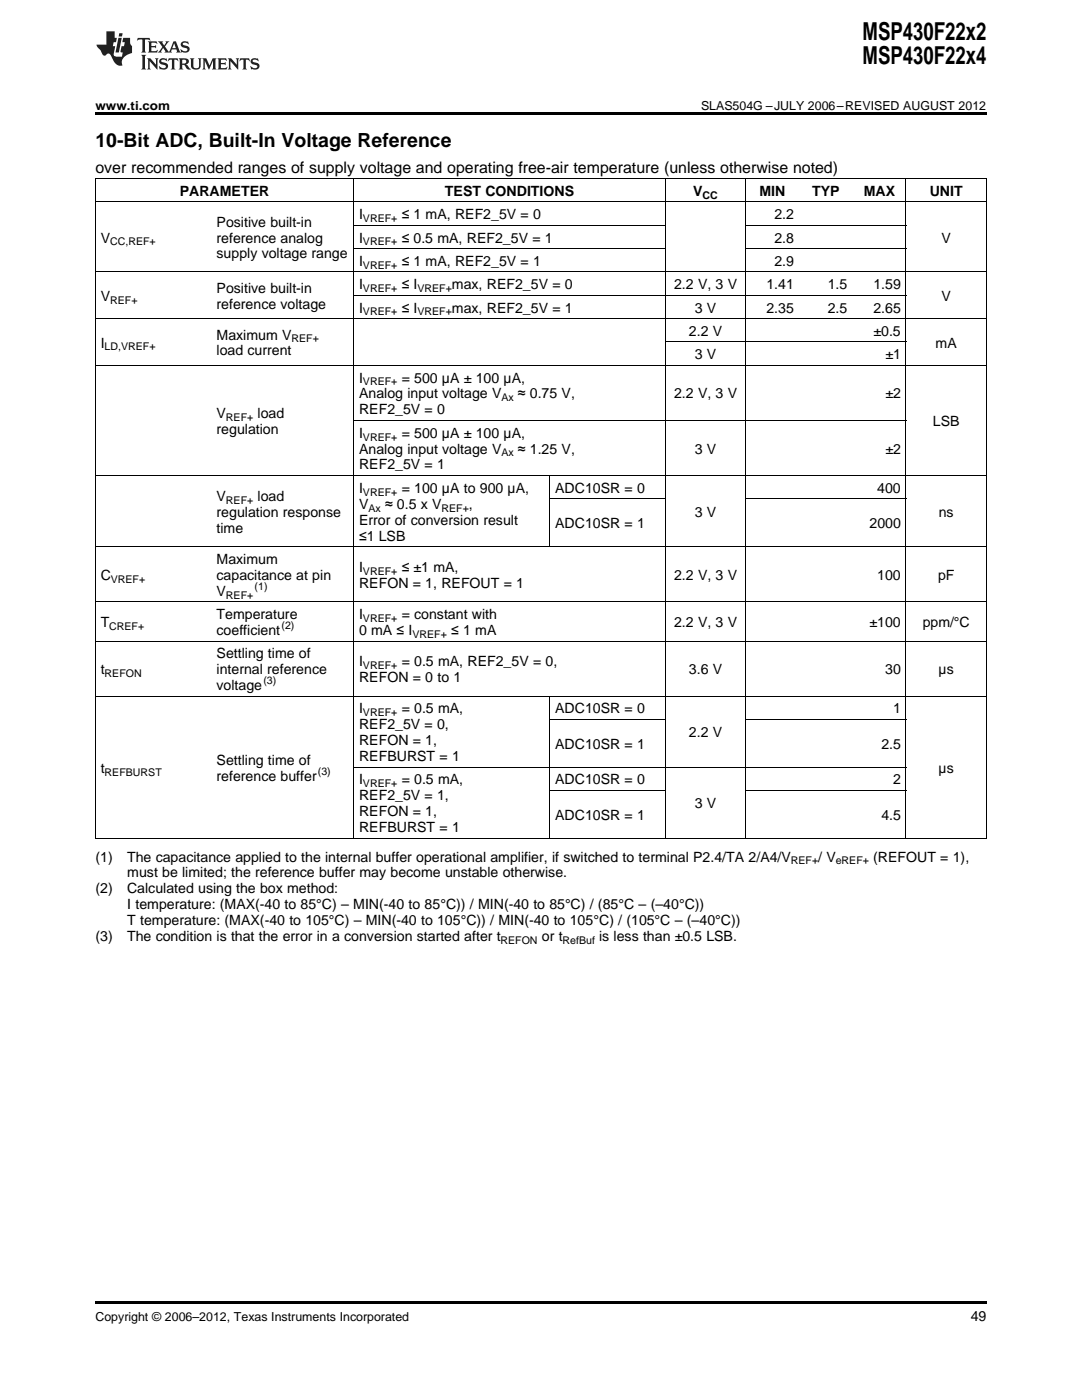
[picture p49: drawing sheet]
<svg xmlns="http://www.w3.org/2000/svg" width="216mm" height="279mm" viewBox="0 0 216 279" stroke-linecap="round" stroke-linejoin="round" font-family="sans-serif">
<defs><g id="words">
<g font-size="4.9">
<text x="172.1" y="7.9">MSP430F22x2</text>
<text x="172.1" y="12.8">MSP430F22x4</text>
</g>
<text font-size="3.9" x="19" y="29.3">10-Bit ADC, Built-In Voltage Reference</text>
<text font-size="3.2" x="19" y="34.4">over recommended ranges of supply voltage and operating free-air temperature (unless otherwise noted)</text>
<g font-size="2.8">
<text x="35.9" y="39.1">PARAMETER</text>
<text x="88.8" y="39.1">TEST CONDITIONS</text>
<text x="138.3" y="39.1">V</text>
<text x="151.6" y="39.1">MIN</text>
<text x="162.1" y="39.1">TYP</text>
<text x="172.4" y="39.1">MAX</text>
<text x="185.5" y="39.1">UNIT</text>
<text x="43.2" y="45.2">Positive built-in</text>
<text x="71.6" y="43.7">I</text>
<text x="80.2" y="43.7">≤ 1 mA, REF2_5V = 0</text>
<text x="154.5" y="43.7">2.2</text>
<text x="20.1" y="48.4">V</text>
<text x="43.2" y="48.4">reference analog</text>
<text x="43.2" y="51.6">supply voltage range</text>
<text x="71.6" y="48.4">I</text>
<text x="71.6" y="53.1">I</text>
<text x="80.2" y="48.4">≤ 0.5 mA, REF2_5V = 1</text>
<text x="80.2" y="53.1">≤ 1 mA, REF2_5V = 1</text>
<text x="154.5" y="48.4">2.8</text>
<text x="154.5" y="53.1">2.9</text>
<text x="187.9" y="48.4">V</text>
<text x="43.2" y="58.5">Positive built-in</text>
<text x="71.6" y="57.7">I</text>
<text x="80.2" y="57.7">≤ I</text>
<text x="90.2" y="57.7">max, REF2_5V = 0</text>
<text x="134.5" y="57.7">2.2 V, 3 V</text>
<text x="152.9" y="57.7">1.41</text>
<text x="165.2" y="57.7">1.5</text>
<text x="174.3" y="57.7">1.59</text>
<text x="20.1" y="60">V</text>
<text x="43.2" y="61.6">reference voltage</text>
<text x="71.6" y="62.4">I</text>
<text x="80.2" y="62.4">≤ I</text>
<text x="90.2" y="62.4">max, REF2_5V = 1</text>
<text x="138.6" y="62.4">3 V</text>
<text x="152.9" y="62.4">2.35</text>
<text x="165.2" y="62.4">2.5</text>
<text x="174.3" y="62.4">2.65</text>
<text x="187.9" y="60">V</text>
<text x="20.1" y="69.4">I</text>
<text x="43.2" y="67.8">Maximum V</text>
<text x="43.2" y="70.9">load current</text>
<text x="137.5" y="67">2.2 V</text>
<text x="138.6" y="71.7">3 V</text>
<text x="174.3" y="67">±0.5</text>
<text x="176.7" y="71.7">±1</text>
<text x="186.7" y="69.4">mA</text>
<text x="71.6" y="76.3">I</text>
<text x="80.2" y="76.3">= 500 µA ± 100 µA,</text>
<text x="43.2" y="83.4">V</text>
<text x="51.4" y="83.4">load</text>
<text x="71.6" y="79.5">Analog input voltage V</text>
<text x="71.6" y="82.7">REF2_5V = 0</text>
<text x="103.4" y="79.5">≈ 0.75 V,</text>
<text x="134.5" y="79.5">2.2 V, 3 V</text>
<text x="176.7" y="79.5">±2</text>
<text x="43.2" y="86.6">regulation</text>
<text x="71.6" y="87.3">I</text>
<text x="80.2" y="87.3">= 500 µA ± 100 µA,</text>
<text x="186.2" y="85">LSB</text>
<text x="71.6" y="90.5">Analog input voltage V</text>
<text x="71.6" y="93.7">REF2_5V = 1</text>
<text x="103.4" y="90.5">≈ 1.25 V,</text>
<text x="138.6" y="90.5">3 V</text>
<text x="176.7" y="90.5">±2</text>
<text x="43.2" y="99.9">V</text>
<text x="51.4" y="99.9">load</text>
<text x="71.6" y="98.4">I</text>
<text x="71.6" y="101.5">V</text>
<text x="76.8" y="101.5">≈ 0.5 x V</text>
<text x="80.2" y="98.4">= 100 µA to 900 µA,</text>
<text x="93.6" y="101.5">,</text>
<text x="110.8" y="98.4">ADC10SR = 0</text>
<text x="175" y="98.4">400</text>
<text x="43.2" y="103.1">regulation response</text>
<text x="43.2" y="106.3">time</text>
<text x="71.6" y="104.7">Error of conversion result</text>
<text x="71.6" y="107.9">≤1 LSB</text>
<text x="110.8" y="105.4">ADC10SR = 1</text>
<text x="138.6" y="103.1">3 V</text>
<text x="173.5" y="105.4">2000</text>
<text x="187.3" y="103.1">ns</text>
<text x="43.2" y="112.5">Maximum</text>
<text x="20.1" y="115.7">C</text>
<text x="43.2" y="115.7">capacitance at pin</text>
<text x="43.2" y="118.9">V</text>
<text x="71.6" y="114.1">I</text>
<text x="71.6" y="117.3">REFON = 1, REFOUT = 1</text>
<text x="80.2" y="114.1">≤ ±1 mA,</text>
<text x="134.5" y="115.7">2.2 V, 3 V</text>
<text x="175" y="115.7">100</text>
<text x="187.2" y="115.7">pF</text>
<text x="20.1" y="125.1">T</text>
<text x="43.2" y="123.5">Temperature</text>
<text x="71.6" y="123.5">I</text>
<text x="80.2" y="123.5">= constant with</text>
<text x="134.5" y="125.1">2.2 V, 3 V</text>
<text x="173.5" y="125.1">±100</text>
<text x="184.1" y="125.1">ppm/°C</text>
<text x="43.2" y="126.7">coefficient</text>
<text x="43.2" y="131.4">Settling time of</text>
<text x="71.6" y="126.7">0 mA ≤ I</text>
<text x="90" y="126.7">≤ 1 mA</text>
<text x="20.1" y="134.5">t</text>
<text x="43.2" y="134.5">internal reference</text>
<text x="43.2" y="137.7">voltage</text>
<text x="71.6" y="133">I</text>
<text x="71.6" y="136.1">REFON = 0 to 1</text>
<text x="80.2" y="133">= 0.5 mA, REF2_5V = 0,</text>
<text x="137.5" y="134.5">3.6 V</text>
<text x="176.6" y="134.5">30</text>
<text x="187.3" y="134.5">µs</text>
<text x="71.6" y="142.4">I</text>
<text x="80.2" y="142.4">= 0.5 mA,</text>
<text x="110.8" y="142.4">ADC10SR = 0</text>
<text x="178.2" y="142.4">1</text>
<text x="71.6" y="145.6">REF2_5V = 0,</text>
<text x="71.6" y="148.7">REFON = 1,</text>
<text x="110.8" y="149.5">ADC10SR = 1</text>
<text x="137.5" y="147.1">2.2 V</text>
<text x="175.9" y="149.5">2.5</text>
<text x="20.1" y="154.2">t</text>
<text x="43.2" y="152.6">Settling time of</text>
<text x="43.2" y="155.8">reference buffer</text>
<text x="71.6" y="151.9">REFBURST = 1</text>
<text x="187.3" y="154.2">µs</text>
<text x="71.6" y="156.6">I</text>
<text x="71.6" y="159.7">REF2_5V = 1,</text>
<text x="80.2" y="156.6">= 0.5 mA,</text>
<text x="110.8" y="156.6">ADC10SR = 0</text>
<text x="138.6" y="161.3">3 V</text>
<text x="178.2" y="156.6">2</text>
<text x="71.6" y="162.9">REFON = 1,</text>
<text x="71.6" y="166.1">REFBURST = 1</text>
<text x="110.8" y="163.7">ADC10SR = 1</text>
<text x="175.9" y="163.7">4.5</text>
<text x="19" y="171.9">(1)</text>
<text x="25.4" y="171.9">The capacitance applied to the internal buffer operational amplifier, if switched to terminal P2.4/TA 2/A4/V</text>
<text x="163.3" y="171.9">/ V</text>
<text x="174.2" y="171.9">(REFOUT = 1),</text>
<text x="19" y="178.3">(2)</text>
<text x="25.4" y="178.3">Calculated using the box method:</text>
<text x="25.4" y="175.1">must be limited; the reference buffer may become unstable otherwise.</text>
<text x="25.4" y="181.5">I temperature: (MAX(-40 to 85°C) – MIN(-40 to 85°C)) / MIN(-40 to 85°C) / (85°C – (–40°C))</text>
<text x="25.4" y="184.6">T temperature: (MAX(-40 to 105°C) – MIN(-40 to 105°C)) / MIN(-40 to 105°C) / (105°C – (–40°C))</text>
<text x="19" y="187.8">(3)</text>
<text x="25.4" y="187.8">The condition is that the error in a conversion started after t</text>
<text x="108.1" y="187.8">or t</text>
<text x="119.6" y="187.8">is less than ±0.5 LSB.</text>
<text x="193.7" y="263.6">49</text>
</g>
<g font-size="2.5">
<text x="19" y="21.9">www.ti.com</text>
<text x="139.9" y="21.9">SLAS504G –JULY 2006–REVISED AUGUST 2012</text>
<text x="19" y="263.6">Copyright © 2006–2012, Texas Instruments Incorporated</text>
</g>
<g font-size="2.1">
<text x="140.2" y="39.7">CC</text>
<text x="72.4" y="44.3">VREF+</text>
<text x="22" y="49">CC,REF+</text>
<text x="72.4" y="49">VREF+</text>
<text x="72.4" y="53.6">VREF+</text>
<text x="72.4" y="58.3">VREF+</text>
<text x="83.3" y="58.3">VREF+</text>
<text x="22" y="60.6">REF+</text>
<text x="72.4" y="62.9">VREF+</text>
<text x="83.3" y="62.9">VREF+</text>
<text x="20.9" y="69.9">LD,VREF+</text>
<text x="58.2" y="68.3">REF+</text>
<text x="72.4" y="76.9">VREF+</text>
<text x="45.1" y="84">REF+</text>
<text x="100" y="80.1">Ax</text>
<text x="72.4" y="87.9">VREF+</text>
<text x="100" y="91.1">Ax</text>
<text x="45.1" y="100.5">REF+</text>
<text x="72.4" y="98.9">VREF+</text>
<text x="73.5" y="102.1">Ax</text>
<text x="88.1" y="102.1">REF+</text>
<text x="22.1" y="116.3">VREF+</text>
<text x="45.1" y="119.5">REF+</text>
<text x="50.8" y="117.8">(1)</text>
<text x="72.4" y="114.7">VREF+</text>
<text x="21.8" y="125.7">CREF+</text>
<text x="56.2" y="125.6">(2)</text>
<text x="72.4" y="124.1">VREF+</text>
<text x="82.3" y="127.3">VREF+</text>
<text x="20.9" y="135.1">REFON</text>
<text x="52.6" y="136.6">(3)</text>
<text x="72.4" y="133.5">VREF+</text>
<text x="72.4" y="142.9">VREF+</text>
<text x="20.9" y="154.8">REFBURST</text>
<text x="63.4" y="154.7">(3)</text>
<text x="72.4" y="157.1">VREF+</text>
<text x="157.8" y="172.5">REF+</text>
<text x="166.8" y="172.5">eREF+</text>
<text x="99.9" y="188.4">REFON</text>
<text x="112.3" y="188.4">RefBuf</text>
</g>
</g></defs>
<g fill="#231f20">
<path d="M27.5 7.6l-.1 .5 .4-.2h.6v.1v2.1l-.2 .4h1l-.3-.4v-2.1l.1-.1h.5l.5 .2-.2-.5zM29.5 8.3l.2 .3v1.5l-.2 .4h1.8l.2-.6a1.04 1.04 0 0 1-1.3 .2v-.7h.6l.3 .2v-.6l-.3 .2h-.6v-.6l.8-.1 .4 .3-.2-.5zM31.5 8.3l.9 1.1-.9 1.1h.8l-.2-.2 .5-.7 .4 .7-.2 .2h1.5l-.1-.2 .1-.4h.9l.1 .4-.2 .2h1l-.3-.3-.7-1.9h-.5l-.9 2-.8-1 .9-1h-.8l.1 .3-.3 .5-.4-.6 .2-.2zM34.7 8.6l.4 1h-.7zM36.3 8.4a.63 .63 0 0 0-.2 .7 .63 .63 0 0 0 .6 .4l.6 .2 .1 .2a.75 .75 0 0 1-.7 .4 .75 .75 0 0 1-.6-.5l.1 .7 .1-.1a1.11 1.11 0 0 0 1.5-.6 1.13 1.13 0 0 0-1.2-.8l-.1-.4a1.04 1.04 0 0 1 1.2 .2l-.2-.5-.1 .1-.5-.2zM28.2 10.9l.2 .4v2.2l-.2 .4h1l-.3-.4v-2.2l.3-.4zM29.3 11.6l.3 .4v1.5l-.3 .4h.8l-.2-.4v-1.3l1.5 1.7v-1.9l.2-.4h-.7l.2 .4v.9l-1.1-1.3zM32 11.8a.62 .62 0 0 0-.2 .7 .62 .62 0 0 0 .6 .4l.6 .1 .1 .3a.76 .76 0 0 1-.7 .3 .76 .76 0 0 1-.6-.4l.1 .7 .1-.1a1.11 1.11 0 0 0 1.5-.6 1.13 1.13 0 0 0-1.2-.8l-.1-.4a1.04 1.04 0 0 1 1.2 .2l-.2-.6-.1 .1-.5-.1zM33.7 11.6l-.2 .6a.61 .61 0 0 1 .8-.3v1.6l-.2 .4h.9l-.2-.4v-1.6a.63 .63 0 0 1 .8 .3l-.2-.6zM35.6 11.6l.3 .4v1.5l-.3 .4h1l-.2-.2v-.8l.5 .2a.76 .76 0 0 0 1.2 .7l-1-1a.58 .58 0 0 0 .6-.5 .58 .58 0 0 0-.5-.6zM36.4 11.9h.1a.45 .45 0 0 1 .5 .1 .45 .45 0 0 1 .1 .5l-.7 .2zM37.9 11.6l.2 .2a2.17 2.17 0 0 0 .3 1.9 .99 .99 0 0 0 1.6-.6v-1.1l.2-.4h-.7l.2 .2a1.92 1.92 0 0 1-.2 1.8 .6 .6 0 0 1-.9-.5v-1.1l.2-.4zM40.4 11.6l.2 .4v1.5l-.2 .4h.7l-.2-.4v-1.4l.8 1.8 .8-1.8v1.4l-.2 .4h.9l-.2-.4v-1.5l.2-.4h-.8l-.6 1.5-.6-1.5zM43.4 11.6l.2 .4v1.5l-.2 .4h1.8l.2-.6a1.04 1.04 0 0 1-1.3 .1v-.6h.5l.4 .2v-.6l-.4 .2h-.5v-.7h.8l.3 .3-.1-.6zM45.5 11.6l.2 .4v1.5l-.2 .4h.7l-.2-.4v-1.3l1.5 1.7v-1.9l.2-.4h-.7l.2 .4v.9l-1.1-1.3zM47.9 11.6l-.1 .6a.61 .61 0 0 1 .8-.3v1.6l-.3 .4h1l-.3-.4 .1-1.6a.63 .63 0 0 1 .7 .3l-.1-.6zM50.2 11.8a.62 .62 0 0 0-.2 .7 .62 .62 0 0 0 .6 .4l.6 .1 .2 .3a.76 .76 0 0 1-.8 .3 .76 .76 0 0 1-.6-.4l.1 .7 .2-.1a1.11 1.11 0 0 0 1.5-.6 1.13 1.13 0 0 0-1.3-.8l-.1-.4a1.04 1.04 0 0 1 1.2 .2l-.1-.6-.2 .1-.5-.1z"/>
<path d="M21.2 6.3v2.6h-1.9l.1 .4 .7 .9a.91 .91 0 0 0 1 .8 .56 .56 0 0 1 .5-.3 .56 .56 0 0 1 .5 .3l.4 .8a1.53 1.53 0 0 0 1.9 1.2 1.54 1.54 0 0 1 1-2.1l.9-.3v-1.4a1.52 1.52 0 0 1-.3-1.6h-1.4l-.2 .8h.5l-.2 .8h-.4l-.2 1v.2l.4 .1-.2 .8a1.93 1.93 0 0 1-1.6-.3l.3-1.8h-.5l.2-.8h.4l.2-.8h-.4v-1.3zM23.6 7.6l-.6 2.9h.7l.6-2.9zM23.8 6.6l-.1 .7h.6l.2-.7z"/>
</g>
<path d="M19 22.5h177.8v.5h-177.8zM19 259.7h177.8v.5h-177.8z" fill="#000"/>
<g fill="none" stroke="#000" stroke-width=".2">
<path d="M19 35.6h177.8M19.1 35.7v131.7M70.5 35.7v131.7M132.8 35.7v131.7M148.8 35.7v131.7M180.8 35.7v131.7M196.8 35.7v131.7M19 54.3h177.8M19 40.3h177.8M70.6 58.9h110.2M70.6 49.6h62.2M70.6 45h62.2"/>
<path d="M148.8 49.6h32M148.8 45h32M19 72.9h177.8M19 63.6h177.8M132.8 68.2h48M19 94.9h177.8M70.6 83.9h110.2M109.7 95v14.1M109.7 99.6h23.1M148.8 99.6h32M19 109.1h177.8M19 138.9h177.8"/>
<path d="M19 127.9h177.8M19 120.1h177.8M109.7 139v28.4M70.6 153.1h110.2M109.7 157.8h23.1M109.7 143.6h23.1M148.8 157.8h32M148.8 143.6h32M19 167.3h177.8"/>
</g>
<use href="#words"/>
</svg>
